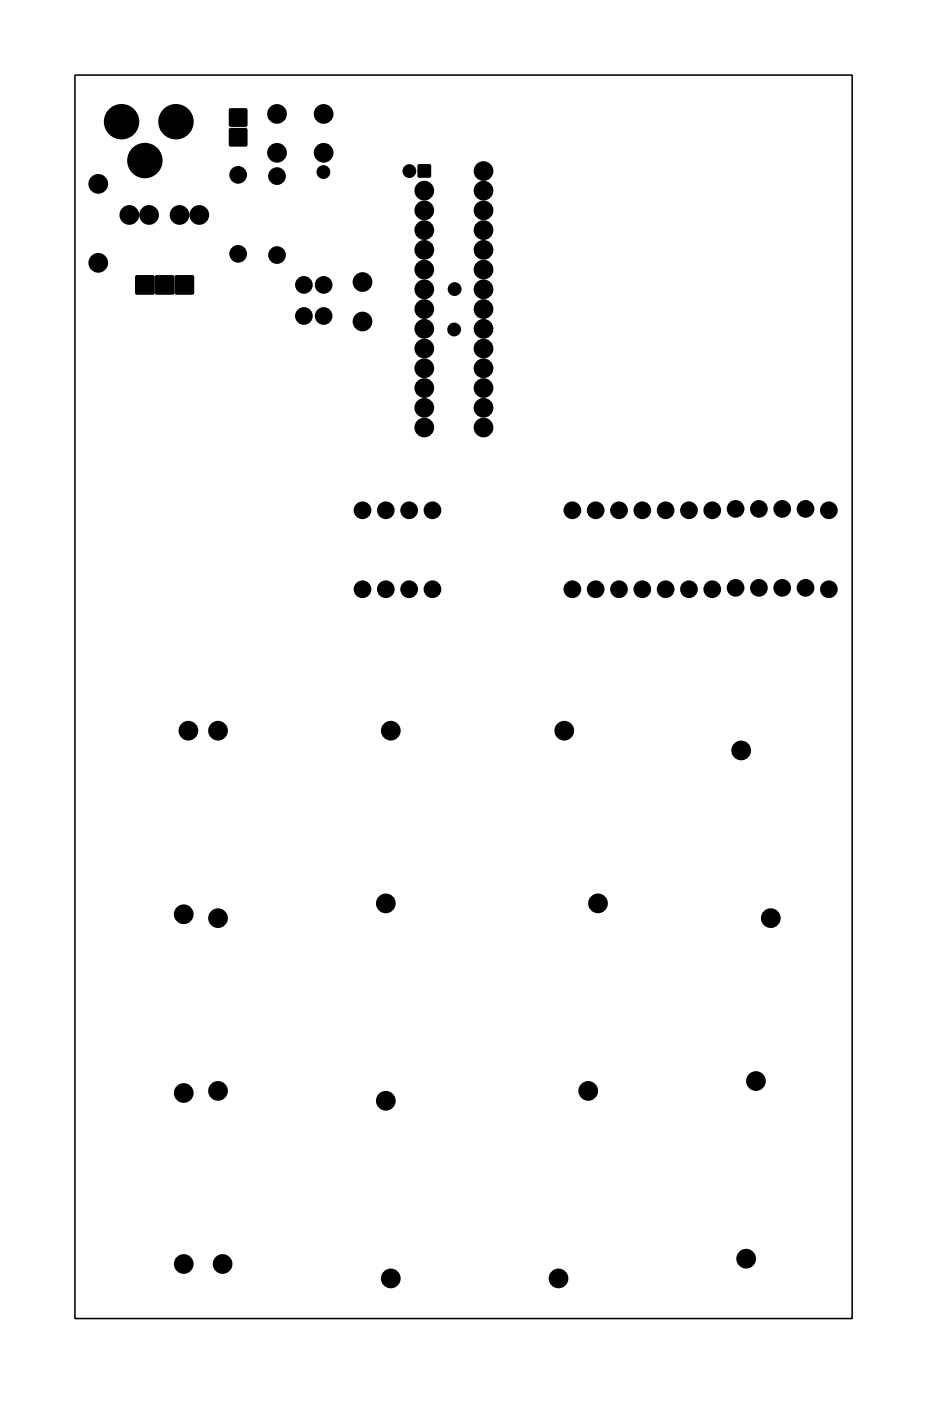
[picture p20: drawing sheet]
<svg xmlns="http://www.w3.org/2000/svg" width="120mm" height="180mm" viewBox="0 0 120 180" stroke-linecap="round" stroke-linejoin="round" font-family="sans-serif">
<g fill="#000">
<path d="M29.5 16.5l2.1-.1 .2 .1v2.1v.2l-2.1 .1-.2-.1-.1-2.1z" fill-rule="evenodd"/>
<path d="M29.5 14l.2-.1 2.1 .1v.1v2.1l-.2 .1h-2.1l-.1-.2z" fill-rule="evenodd"/>
<path d="M17.4 35.5l.2-.1h2.1l.1 .1 .1 .1v2.1l-.1 .2h-.1h-2.1h-.2v-.2v-2.1z" fill-rule="evenodd"/>
<path d="M20 35.5l.1-.1h2.1l.2 .1v.1v2.1v.2h-.2h-2.1h-.1l-.1-.2v-2.1z" fill-rule="evenodd"/>
<path d="M22.5 35.5l.2-.1h2.1l.1 .1 .1 .1v2.1l-.1 .2h-.1h-2.1h-.2l-.1-.2v-2.1z" fill-rule="evenodd"/>
<path d="M53.8 21.2l.1-.1 1.5 .1 .1 .1-.1 1.5-.2 .1-1.4-.1-.1-.2z" fill-rule="evenodd"/>
<circle cx="15.6" cy="15.7" r="2.28"/>
<circle cx="22.6" cy="15.7" r="2.28"/>
<circle cx="35.6" cy="14.7" r="1.27"/>
<circle cx="35.6" cy="19.7" r="1.27"/>
<circle cx="41.6" cy="19.7" r="1.27"/>
<circle cx="41.6" cy="14.7" r="1.27"/>
<circle cx="12.6" cy="23.7" r="1.27"/>
<circle cx="12.6" cy="33.8" r="1.27"/>
<circle cx="16.6" cy="27.7" r="1.27"/>
<circle cx="18.6" cy="20.7" r="2.28"/>
<circle cx="19.2" cy="27.7" r="1.27"/>
<circle cx="23.1" cy="27.7" r="1.27"/>
<circle cx="25.6" cy="27.7" r="1.27"/>
<circle cx="30.6" cy="32.7" r="1.14"/>
<circle cx="30.6" cy="22.5" r="1.14"/>
<circle cx="35.6" cy="22.7" r="1.14"/>
<circle cx="35.6" cy="32.8" r="1.14"/>
<circle cx="39.1" cy="36.7" r="1.14"/>
<circle cx="41.6" cy="22.1" r=".89"/>
<circle cx="41.6" cy="36.7" r="1.14"/>
<circle cx="46.6" cy="36.3" r="1.27"/>
<circle cx="52.7" cy="22" r=".89"/>
<circle cx="54.6" cy="39.8" r="1.27"/>
<circle cx="54.6" cy="37.2" r="1.27"/>
<circle cx="54.6" cy="29.6" r="1.27"/>
<circle cx="54.6" cy="24.5" r="1.27"/>
<circle cx="54.6" cy="34.7" r="1.27"/>
<circle cx="54.6" cy="32.2" r="1.27"/>
<circle cx="54.6" cy="27.1" r="1.27"/>
<circle cx="58.5" cy="37.2" r=".89"/>
<circle cx="62.2" cy="39.8" r="1.27"/>
<circle cx="62.2" cy="24.5" r="1.27"/>
<circle cx="62.2" cy="22" r="1.27"/>
<circle cx="62.2" cy="34.7" r="1.27"/>
<circle cx="62.2" cy="32.2" r="1.27"/>
<circle cx="62.2" cy="29.6" r="1.27"/>
<circle cx="62.2" cy="37.2" r="1.27"/>
<circle cx="62.2" cy="27.1" r="1.27"/>
<circle cx="39.1" cy="40.7" r="1.14"/>
<circle cx="41.6" cy="40.7" r="1.14"/>
<circle cx="46.6" cy="41.4" r="1.27"/>
<circle cx="54.6" cy="52.5" r="1.27"/>
<circle cx="54.6" cy="49.9" r="1.27"/>
<circle cx="54.6" cy="47.4" r="1.27"/>
<circle cx="54.6" cy="55" r="1.27"/>
<circle cx="54.6" cy="42.3" r="1.27"/>
<circle cx="54.6" cy="44.9" r="1.27"/>
<circle cx="58.4" cy="42.4" r=".89"/>
<circle cx="62.2" cy="55" r="1.27"/>
<circle cx="62.2" cy="47.4" r="1.27"/>
<circle cx="62.2" cy="49.9" r="1.27"/>
<circle cx="62.2" cy="44.9" r="1.27"/>
<circle cx="62.2" cy="42.3" r="1.27"/>
<circle cx="62.2" cy="52.5" r="1.27"/>
<circle cx="46.6" cy="75.8" r="1.14"/>
<circle cx="46.6" cy="65.7" r="1.14"/>
<circle cx="49.6" cy="75.8" r="1.14"/>
<circle cx="49.6" cy="65.7" r="1.14"/>
<circle cx="52.6" cy="65.7" r="1.14"/>
<circle cx="52.6" cy="75.8" r="1.14"/>
<circle cx="55.6" cy="75.8" r="1.14"/>
<circle cx="55.6" cy="65.7" r="1.14"/>
<circle cx="73.6" cy="65.7" r="1.14"/>
<circle cx="73.6" cy="75.8" r="1.14"/>
<circle cx="76.6" cy="65.7" r="1.14"/>
<circle cx="76.6" cy="75.8" r="1.14"/>
<circle cx="79.6" cy="75.8" r="1.14"/>
<circle cx="79.6" cy="65.7" r="1.14"/>
<circle cx="82.6" cy="75.8" r="1.14"/>
<circle cx="82.6" cy="65.7" r="1.14"/>
<circle cx="85.6" cy="75.8" r="1.14"/>
<circle cx="85.6" cy="65.7" r="1.14"/>
<circle cx="88.6" cy="65.7" r="1.14"/>
<circle cx="88.6" cy="75.8" r="1.14"/>
<circle cx="91.6" cy="65.7" r="1.14"/>
<circle cx="91.6" cy="75.8" r="1.14"/>
<circle cx="94.6" cy="75.6" r="1.14"/>
<circle cx="94.6" cy="65.5" r="1.14"/>
<circle cx="97.6" cy="65.5" r="1.14"/>
<circle cx="97.6" cy="75.6" r="1.14"/>
<circle cx="100.6" cy="65.5" r="1.14"/>
<circle cx="100.6" cy="75.6" r="1.14"/>
<circle cx="103.6" cy="75.6" r="1.14"/>
<circle cx="103.6" cy="65.5" r="1.14"/>
<circle cx="106.6" cy="75.8" r="1.14"/>
<circle cx="106.6" cy="65.7" r="1.14"/>
<circle cx="24.2" cy="94" r="1.27"/>
<circle cx="28" cy="94" r="1.27"/>
<circle cx="50.3" cy="94" r="1.27"/>
<circle cx="72.6" cy="94" r="1.27"/>
<circle cx="95.4" cy="96.6" r="1.27"/>
<circle cx="23.6" cy="117.6" r="1.27"/>
<circle cx="28" cy="118.1" r="1.27"/>
<circle cx="49.6" cy="116.2" r="1.27"/>
<circle cx="76.9" cy="116.2" r="1.27"/>
<circle cx="99.2" cy="118.1" r="1.27"/>
<circle cx="97.3" cy="139.1" r="1.27"/>
<circle cx="23.6" cy="140.6" r="1.27"/>
<circle cx="28" cy="140.4" r="1.27"/>
<circle cx="49.6" cy="141.6" r="1.27"/>
<circle cx="75.7" cy="140.4" r="1.27"/>
<circle cx="23.6" cy="162.6" r="1.27"/>
<circle cx="28.6" cy="162.6" r="1.27"/>
<circle cx="50.3" cy="164.5" r="1.27"/>
<circle cx="71.9" cy="164.5" r="1.27"/>
<circle cx="96" cy="162" r="1.27"/>
</g>
<path d="M9.6 9.7h100v160h-100z" fill="none" stroke="#000" stroke-width=".2"/>
</svg>
